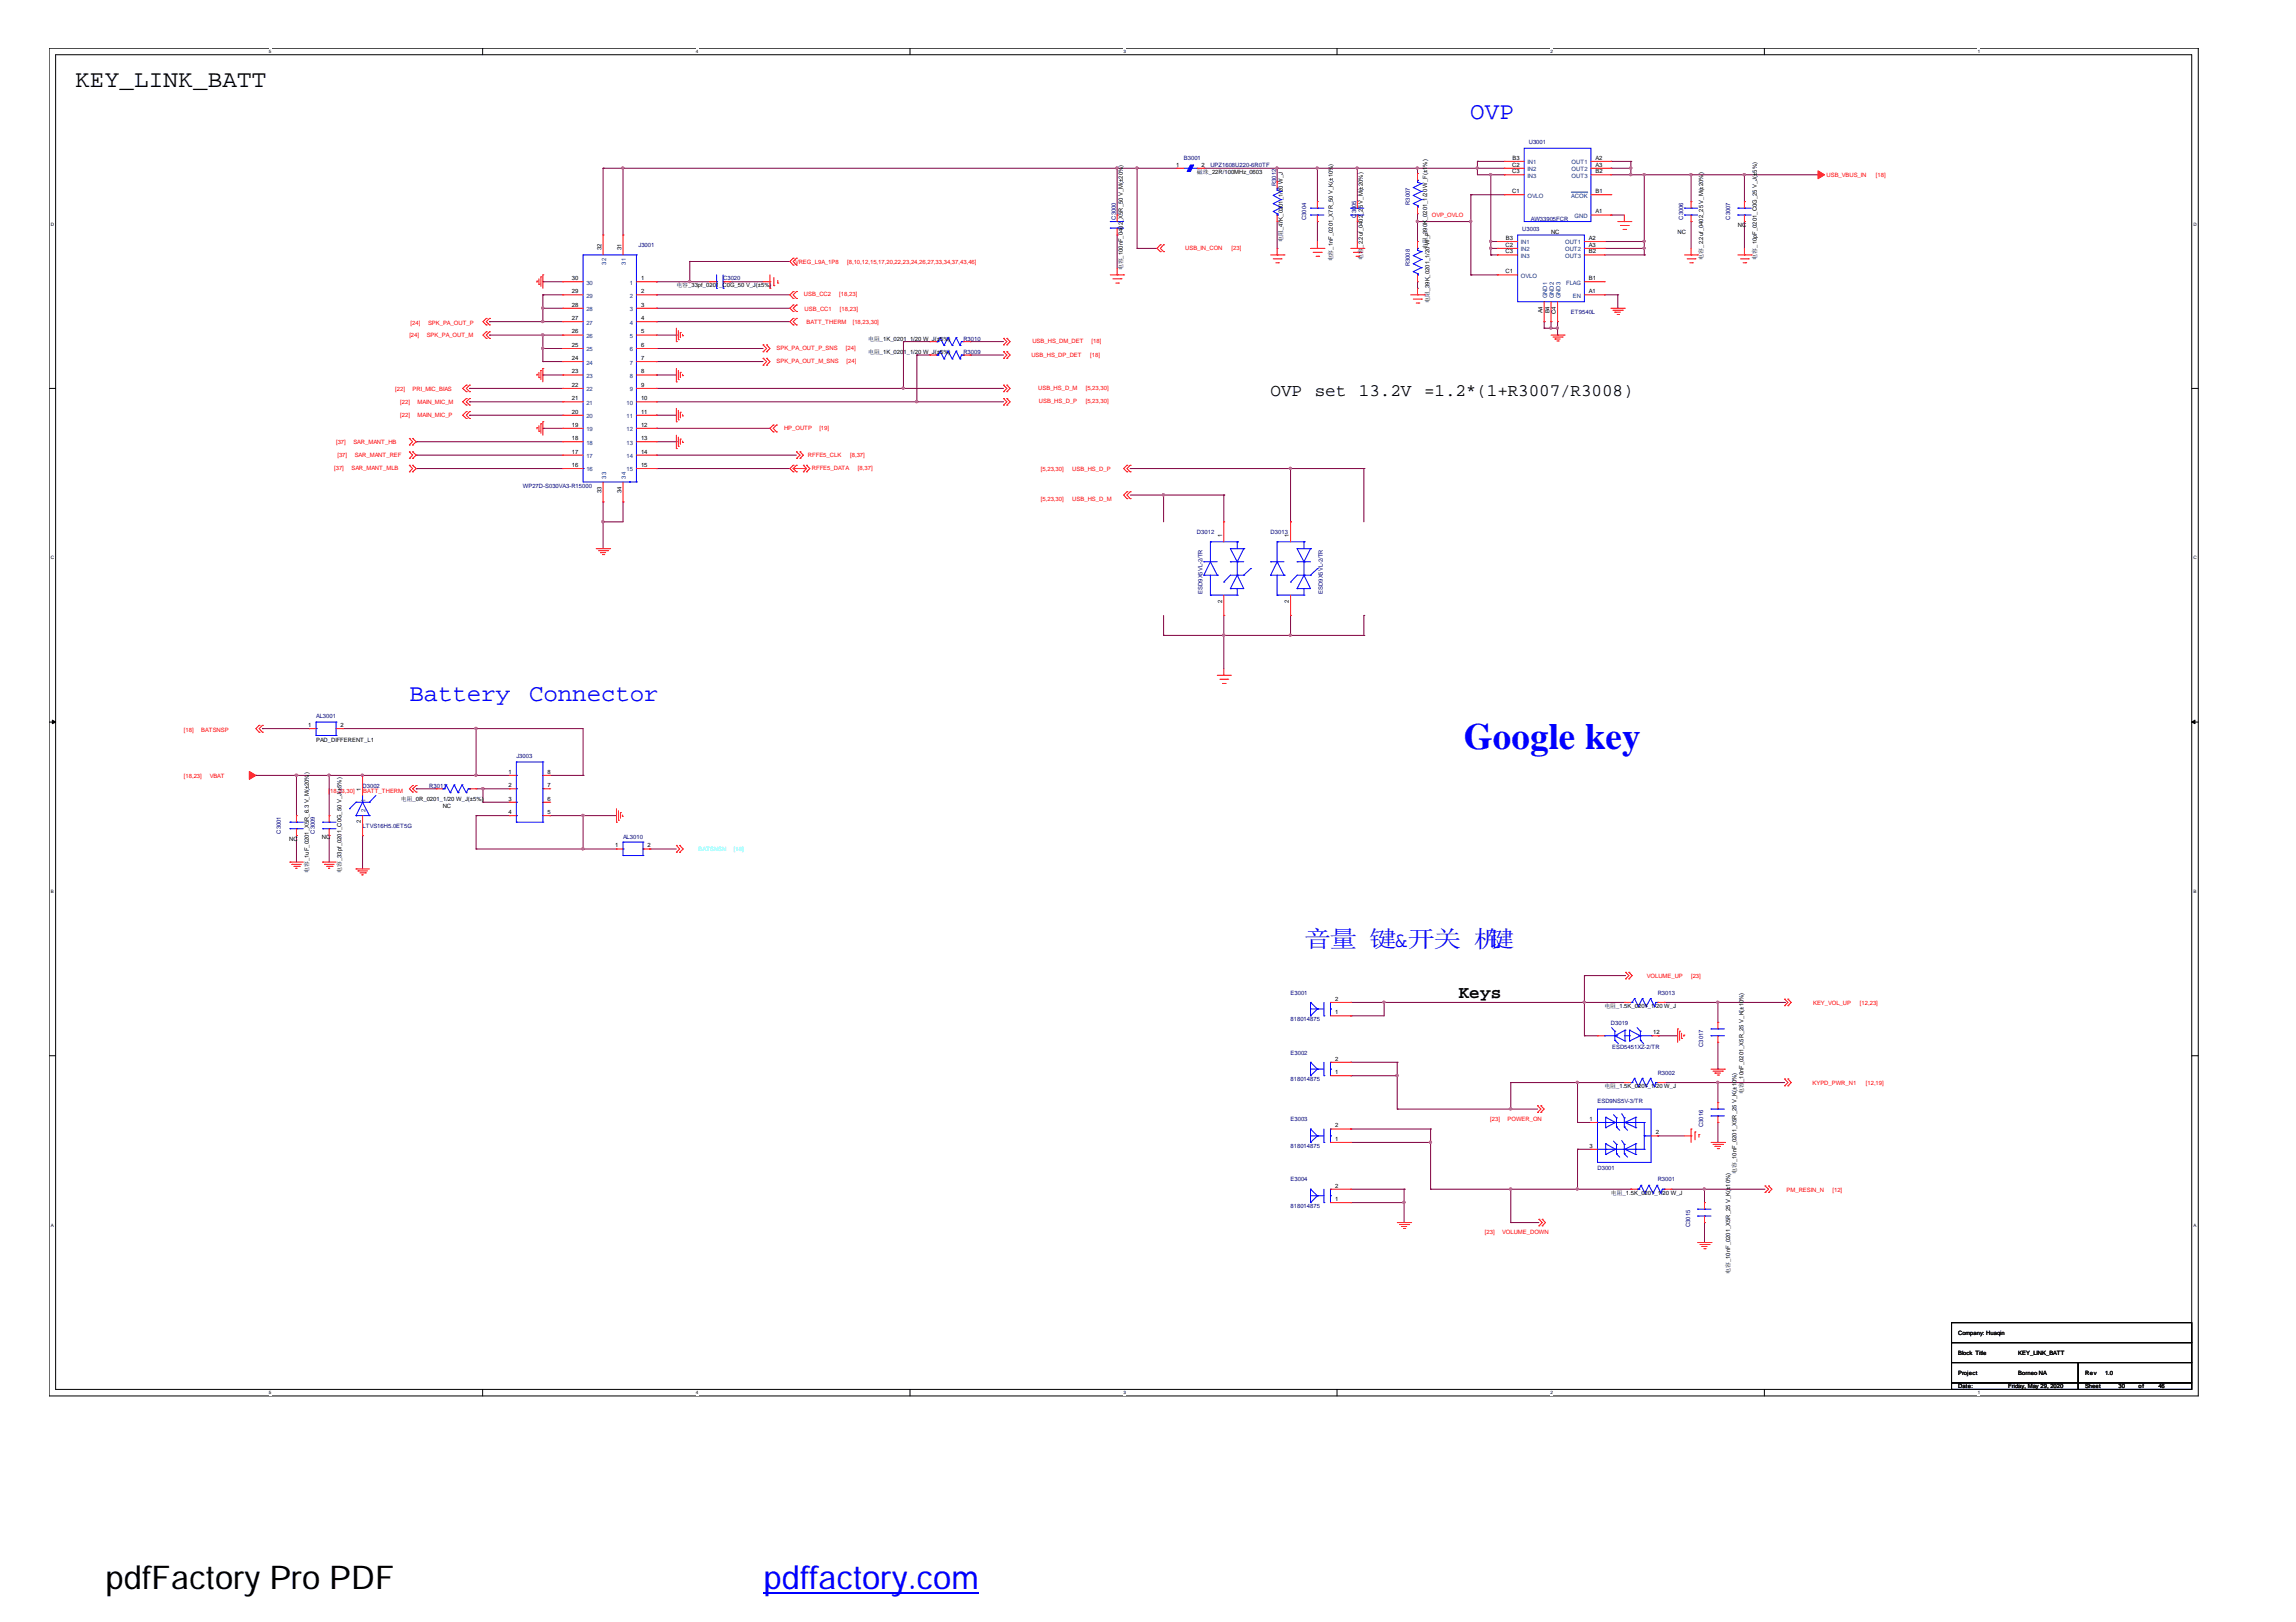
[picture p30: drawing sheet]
<svg xmlns="http://www.w3.org/2000/svg" width="297mm" height="210mm" viewBox="0 0 297 210" stroke-linecap="round" stroke-linejoin="round" font-family="sans-serif">
<defs><g id="words">
<text font-size="4.8" fill="#00f" x="189.4" y="97">Google key</text>
<text font-size="4.2" x="13.6" y="205.6">pdfFactory Pro PDF</text>
<text font-size="4.2" fill="#00f" x="98.8" y="205.6">pdffactory.com</text>
<text font-size="3.1" x="9.8" y="11.3">KEY_LINK_BATT</text>
<g font-size="3.1" fill="#00f">
<text x="190.2" y="15.4">OVP</text>
<text x="53" y="90.8">Battery</text>
<text x="68.5" y="90.8">Connector</text>
</g>
<g font-size="3" fill="#00f">
<text x="168.7" y="122.6">音量 键&amp;开关 机</text>
<text x="192.4" y="122.6">键</text>
</g>
<g font-size="2.3">
<text x="164.4" y="51.3">OVP</text>
<text x="170.1" y="51.3">set</text>
<text x="175.8" y="51.3">13.2V</text>
<text x="184.2" y="51.3">=1.2*(1+R3007/R3008)</text>
<text x="188.7" y="129.1">Keys</text>
</g>
<g font-size=".8">
<text x="152.1" y="21.6">1</text>
<text x="154.9" y="22.5">磁珠_22R/100MHz_0603</text>
<text x="155.4" y="21.6">2</text>
<text x="195.6" y="21.6">C2</text>
<text x="195.6" y="22.4">C3</text>
<text x="195.7" y="20.7">B3</text>
<text x="206.4" y="20.7">A2</text>
<text x="206.4" y="21.6">A3</text>
<text x="206.4" y="22.4">B2</text>
<text x="195.6" y="25">C1</text>
<text x="206.4" y="27.6">A1</text>
<text x="206.4" y="25">B1</text>
<text x="224.8" y="29.4">NC</text>
<text x="77.8" y="32.4" transform="rotate(-90 77.8 32.4)">32</text>
<text x="80.4" y="32.4" transform="rotate(-90 80.4 32.4)">31</text>
<text x="145.2" y="35" transform="rotate(-90 145.2 35)">电容_100nF_0402_X5R_50 V_M(±20%)</text>
<text x="165.9" y="31.3" transform="rotate(-90 165.9 31.3)">电阻_47K_0201_1/20 W_J</text>
<text x="172.4" y="33.8" transform="rotate(-90 172.4 33.8)">电容_1nF_0201_X7R_50 V_K(±10%)</text>
<text x="176.3" y="33.6" transform="rotate(-90 176.3 33.6)">电容_2.2uf_0402_25 V_M(±20%)</text>
<text x="184.6" y="32.2" transform="rotate(-90 184.6 32.2)">电阻_390K_0201_1/20 W_F(±1%)</text>
<text x="194.8" y="35.4">C1</text>
<text x="194.8" y="31.9">C2</text>
<text x="194.8" y="32.8">C3</text>
<text x="194.8" y="31">B3</text>
<text x="200.7" y="30.2">NC</text>
<text x="205.6" y="31">A2</text>
<text x="205.6" y="31.9">A3</text>
<text x="205.6" y="32.8">B2</text>
<text x="217" y="30.2">NC</text>
<text x="220.3" y="33.6" transform="rotate(-90 220.3 33.6)">电容_2.2uf_0402_25 V_M(±20%)</text>
<text x="227.3" y="33.6" transform="rotate(-90 227.3 33.6)">电容_10pF_0201_C0G_25 V_J(±5%)</text>
<text x="74" y="41.4">27</text>
<text x="74" y="39.7">28</text>
<text x="74" y="37.9">29</text>
<text x="74" y="36.3">30</text>
<text x="82.9" y="36.3">1</text>
<text x="82.9" y="37.9">2</text>
<text x="82.9" y="39.7">3</text>
<text x="82.9" y="41.4">4</text>
<text x="87.5" y="37.2">电容_33pf_0201_C0G_50 V_J(±5%)</text>
<text x="185" y="39.2" transform="rotate(-90 185 39.2)">电阻_39K_0201_1/20 W_F</text>
<text x="199.6" y="40.6" transform="rotate(-90 199.6 40.6)">A4</text>
<text x="200.4" y="40.6" transform="rotate(-90 200.4 40.6)">B4</text>
<text x="201.3" y="40.6" transform="rotate(-90 201.3 40.6)">C4</text>
<text x="205.6" y="37.9">A1</text>
<text x="205.6" y="36.3">B1</text>
<text x="74" y="46.6">24</text>
<text x="74" y="44.9">25</text>
<text x="74" y="43.2">26</text>
<text x="82.9" y="43.2">5</text>
<text x="82.9" y="44.9">6</text>
<text x="82.9" y="46.6">7</text>
<text x="112.3" y="44.1">电阻_1K_0201_1/20 W_J(±5%)</text>
<text x="112.3" y="45.8">电阻_1K_0201_1/20 W_J(±5%)</text>
<text x="74" y="53.5">20</text>
<text x="74" y="51.8">21</text>
<text x="74" y="50.1">22</text>
<text x="74" y="48.3">23</text>
<text x="82.9" y="48.3">8</text>
<text x="82.9" y="50.1">9</text>
<text x="82.9" y="51.8">10</text>
<text x="82.9" y="53.5">11</text>
<text x="74" y="58.7">17</text>
<text x="74" y="57">18</text>
<text x="74" y="55.2">19</text>
<text x="82.9" y="55.2">12</text>
<text x="82.9" y="57">13</text>
<text x="82.9" y="58.7">14</text>
<text x="74" y="60.4">16</text>
<text x="77.8" y="63.8" transform="rotate(-90 77.8 63.8)">33</text>
<text x="80.4" y="63.8" transform="rotate(-90 80.4 63.8)">34</text>
<text x="82.9" y="60.4">15</text>
<text x="158.1" y="69.5" transform="rotate(-90 158.1 69.5)">1</text>
<text x="166.8" y="69.5" transform="rotate(-90 166.8 69.5)">1</text>
<text x="158.1" y="78" transform="rotate(-90 158.1 78)">2</text>
<text x="166.8" y="78" transform="rotate(-90 166.8 78)">2</text>
<text x="39.9" y="94.1">1</text>
<text x="40.9" y="96">PAD_DIFFERENT_L1</text>
<text x="44.1" y="94.1">2</text>
<text x="65.8" y="100.1">1</text>
<text x="65.8" y="101.9">2</text>
<text x="70.8" y="101.9">7</text>
<text x="70.8" y="100.1">8</text>
<text x="46.7" y="106.6" transform="rotate(-90 46.7 106.6)">2</text>
<text x="46.7" y="102.3" transform="rotate(-90 46.7 102.3)">1</text>
<text x="51.9" y="103.6">电阻_0R_0201_1/20 W_J(±5%)</text>
<text x="57.3" y="104.5">NC</text>
<text x="65.8" y="103.6">3</text>
<text x="65.8" y="105.3">4</text>
<text x="70.8" y="105.3">5</text>
<text x="70.8" y="103.6">6</text>
<text x="37.4" y="108.9">NC</text>
<text x="40" y="113" transform="rotate(-90 40 113)">电容_1uF_0201_X5R_6.3 V_M(±20%)</text>
<text x="41.7" y="108.5">NC</text>
<text x="44.2" y="113" transform="rotate(-90 44.2 113)">电容_33pf_0201_C0G_50 V_J(±5%)</text>
<text x="79.6" y="109.7">1</text>
<text x="83.8" y="109.7">2</text>
<text x="172.7" y="131.2">1</text>
<text x="172.7" y="129.5">2</text>
<text x="207.6" y="130.4">电阻_1.5K_0201_1/20 W_J</text>
<text x="172.7" y="137.3">2</text>
<text x="213.9" y="133.9">12</text>
<text x="172.7" y="139">1</text>
<text x="207.6" y="140.8">电阻_1.5K_0201_1/20 W_J</text>
<text x="225.6" y="141.5" transform="rotate(-90 225.6 141.5)">电容</text>
<text x="225.6" y="140" transform="rotate(-90 225.6 140)">_10nF_0201_X5R_25 V_K(±10%)</text>
<text x="172.7" y="147.6">1</text>
<text x="172.7" y="145.9">2</text>
<text x="205.7" y="145">1</text>
<text x="205.7" y="148.5">3</text>
<text x="214.2" y="146.8">2</text>
<text x="172.7" y="155.4">1</text>
<text x="172.7" y="153.7">2</text>
<text x="208.4" y="154.6">电阻_1.5K_0201_1/20 W_J</text>
<text x="224.7" y="151.9" transform="rotate(-90 224.7 151.9)">电容_10nF_0201_X5R_25 V_K(±10%)</text>
<text x="223.8" y="164.9" transform="rotate(-90 223.8 164.9)">电容_10nF_0201_X5R_25 V_K(±10%)</text>
<text x="253.3" y="172.7">Company: Huaqin</text>
<text x="253.3" y="175.4">Block Title</text>
<text x="253.3" y="177.9">Project</text>
<text x="253.3" y="179.7">Date:</text>
<text x="259.8" y="179.7">Friday, May 29, 2020</text>
<text x="261.1" y="177.9">Borneo NA</text>
<text x="261.1" y="175.4">KEY_LINK_BATT</text>
<text x="269.7" y="177.9">Rev</text>
<text x="269.7" y="179.7">Sheet</text>
<text x="272.3" y="177.9">1.0</text>
<text x="274.1" y="179.7">30</text>
<text x="276.6" y="179.7">of</text>
<text x="279.2" y="179.7">46</text>
</g>
<g font-size=".8" fill="#000080">
<text x="153.2" y="20.8">B3001</text>
<text x="156.6" y="21.6">UPZ1608U220-6R0TF</text>
<text x="197.8" y="18.7">U3001</text>
<text x="144.4" y="28.4" transform="rotate(-90 144.4 28.4)">C3000</text>
<text x="165.1" y="24.1" transform="rotate(-90 165.1 24.1)">R3012</text>
<text x="169" y="28.5" transform="rotate(-90 169 28.5)">C3004</text>
<text x="175.5" y="28.2" transform="rotate(-90 175.5 28.2)">C3005</text>
<text x="182.4" y="26.5" transform="rotate(-90 182.4 26.5)">R3007</text>
<text x="196.9" y="29.9">U3003</text>
<text x="198" y="28.5">AW33905FCR</text>
<text x="217.8" y="28.4" transform="rotate(-90 217.8 28.4)">C3006</text>
<text x="223.8" y="28.4" transform="rotate(-90 223.8 28.4)">C3007</text>
<text x="82.6" y="32">J3001</text>
<text x="182.4" y="34.5" transform="rotate(-90 182.4 34.5)">R3008</text>
<text x="93.6" y="36.3">C3020</text>
<text x="203.2" y="40.6">ET9540L</text>
<text x="124.6" y="44.1">R3010</text>
<text x="124.6" y="45.8">R3009</text>
<text x="67.6" y="63.1">WP27D-S030VA3-R15000</text>
<text x="154.9" y="69.1">D3012</text>
<text x="164.4" y="69.1">D3013</text>
<text x="155.6" y="76.8" transform="rotate(-90 155.6 76.8)">ESD9X5VL-2/TR</text>
<text x="171.2" y="76.8" transform="rotate(-90 171.2 76.8)">ESD9X5VL-2/TR</text>
<text x="40.9" y="92.9">AL3001</text>
<text x="46.9" y="102">D3002</text>
<text x="55.5" y="102">R3011</text>
<text x="66.8" y="98.1">J3003</text>
<text x="36.3" y="107.9" transform="rotate(-90 36.3 107.9)">C3001</text>
<text x="40.7" y="107.9" transform="rotate(-90 40.7 107.9)">C3009</text>
<text x="46.9" y="107.1">LTVS16H5.0ET5G</text>
<text x="80.6" y="108.5">AL3010</text>
<text x="167" y="128.7">E3001</text>
<text x="214.5" y="128.7">R3013</text>
<text x="167" y="132.2">818014875</text>
<text x="167" y="136.5">E3002</text>
<text x="208.4" y="132.7">D3019</text>
<text x="208.6" y="135.8">ESD5451XZ-2/TR</text>
<text x="220.3" y="135.5" transform="rotate(-90 220.3 135.5)">C3017</text>
<text x="167" y="139.9">818014875</text>
<text x="206.7" y="142.7">ESD9NS5V-3/TR</text>
<text x="214.5" y="139.1">R3002</text>
<text x="167" y="145.1">E3003</text>
<text x="167" y="148.6">818014875</text>
<text x="220.3" y="145.9" transform="rotate(-90 220.3 145.9)">C3016</text>
<text x="167" y="152.9">E3004</text>
<text x="206.7" y="151.4">D3001</text>
<text x="214.5" y="152.9">R3001</text>
<text x="167" y="156.4">818014875</text>
<text x="218.7" y="158.8" transform="rotate(-90 218.7 158.8)">C3015</text>
</g>
<g font-size=".8" fill="#004080">
<text x="197.6" y="21.3">IN1</text>
<text x="197.6" y="22.2">IN2</text>
<text x="197.6" y="23">IN3</text>
<text x="203.3" y="21.3">OUT1</text>
<text x="203.3" y="22.2">OUT2</text>
<text x="203.3" y="23">OUT3</text>
<text x="197.6" y="25.6">OVLO</text>
<text x="203.3" y="25.6">ACOK</text>
<text x="203.7" y="28.2">GND</text>
<text x="78.4" y="34.3" transform="rotate(-90 78.4 34.3)">32</text>
<text x="81" y="34.3" transform="rotate(-90 81 34.3)">31</text>
<text x="196.8" y="31.6">IN1</text>
<text x="196.8" y="36">OVLO</text>
<text x="196.8" y="32.5">IN2</text>
<text x="196.8" y="33.4">IN3</text>
<text x="202.5" y="31.6">OUT1</text>
<text x="202.5" y="32.5">OUT2</text>
<text x="202.5" y="33.4">OUT3</text>
<text x="75.9" y="40.3">28</text>
<text x="75.9" y="38.5">29</text>
<text x="75.9" y="36.8">30</text>
<text x="81.5" y="36.8">1</text>
<text x="81.5" y="38.5">2</text>
<text x="81.5" y="40.3">3</text>
<text x="200.2" y="38.6" transform="rotate(-90 200.2 38.6)">GND1</text>
<text x="201" y="38.6" transform="rotate(-90 201 38.6)">GND2</text>
<text x="201.9" y="38.6" transform="rotate(-90 201.9 38.6)">GND3</text>
<text x="202.6" y="36.8">FLAG</text>
<text x="203.5" y="38.5">EN</text>
<text x="75.9" y="47.2">24</text>
<text x="75.9" y="45.5">25</text>
<text x="75.9" y="43.7">26</text>
<text x="75.9" y="42">27</text>
<text x="81.5" y="42">4</text>
<text x="81.5" y="43.7">5</text>
<text x="81.5" y="45.5">6</text>
<text x="81.5" y="47.2">7</text>
<text x="75.9" y="52.4">21</text>
<text x="75.9" y="50.6">22</text>
<text x="75.9" y="48.9">23</text>
<text x="81.1" y="52.4">10</text>
<text x="81.5" y="48.9">8</text>
<text x="81.5" y="50.6">9</text>
<text x="75.9" y="59.3">17</text>
<text x="75.9" y="57.5">18</text>
<text x="75.9" y="55.8">19</text>
<text x="75.9" y="54.1">20</text>
<text x="81.1" y="54.1">11</text>
<text x="81.1" y="55.8">12</text>
<text x="81.1" y="57.5">13</text>
<text x="81.1" y="59.3">14</text>
<text x="75.9" y="61">16</text>
<text x="78.4" y="61.9" transform="rotate(-90 78.4 61.9)">33</text>
<text x="81" y="61.9" transform="rotate(-90 81 61.9)">34</text>
<text x="81.1" y="61">15</text>
<text x="47.3" y="105.1" transform="rotate(-90 47.3 105.1)">2</text>
<text x="47.3" y="103.8" transform="rotate(-90 47.3 103.8)">1</text>
</g>
<g font-size=".8" fill="#f00">
<text x="236.3" y="22.9">USB_VBUS_IN</text>
<text x="242.7" y="22.9">[18]</text>
<text x="185.3" y="28.1">OVP_OVLO</text>
<text x="102.9" y="34.1">VREG_L9A_1P8</text>
<text x="109.6" y="34.1">[8,10,12,15,17,20,22,23,24,26,27,33,34,37,43,46]</text>
<text x="153.3" y="32.4">USB_IN_CON</text>
<text x="159.3" y="32.4">[23]</text>
<text x="104" y="38.4">USB_CC2</text>
<text x="104.1" y="40.3">USB_CC1</text>
<text x="104.4" y="41.9">BATT_THERM</text>
<text x="108.6" y="38.4">[18,23]</text>
<text x="108.7" y="40.3">[18,23]</text>
<text x="110.3" y="41.9">[18,23,30]</text>
<text x="53" y="43.6">[24]</text>
<text x="53.1" y="42">[24]</text>
<text x="55.2" y="43.6">SPK_PA_OUT_M</text>
<text x="55.4" y="42">SPK_PA_OUT_P</text>
<text x="100.5" y="47">SPK_PA_OUT_M_SNS</text>
<text x="100.5" y="45.3">SPK_PA_OUT_P_SNS</text>
<text x="109.4" y="45.3">[24]</text>
<text x="109.5" y="47">[24]</text>
<text x="133.4" y="46.2">USB_HS_DP_DET</text>
<text x="133.6" y="44.4">USB_HS_DM_DET</text>
<text x="141.1" y="46.2">[18]</text>
<text x="141.2" y="44.4">[18]</text>
<text x="51.1" y="50.6">[22]</text>
<text x="51.8" y="52.3">[22]</text>
<text x="51.8" y="54">[22]</text>
<text x="53.4" y="50.6">PRI_MIC_BIAS</text>
<text x="54" y="52.3">MAIN_MIC_M</text>
<text x="54" y="54">MAIN_MIC_P</text>
<text x="134.3" y="50.5">USB_HS_D_M</text>
<text x="134.4" y="52.1">USB_HS_D_P</text>
<text x="140.5" y="52.1">[5,23,30]</text>
<text x="140.5" y="50.5">[5,23,30]</text>
<text x="43.5" y="57.5">[37]</text>
<text x="43.6" y="59.1">[37]</text>
<text x="45.7" y="57.5">SAR_MANT_HB</text>
<text x="45.9" y="59.1">SAR_MANT_REF</text>
<text x="101.4" y="55.6">HP_OUTP</text>
<text x="104.5" y="59.1">RFFE5_CLK</text>
<text x="106" y="55.6">[19]</text>
<text x="110" y="59.1">[8,37]</text>
<text x="43.2" y="60.8">[37]</text>
<text x="45.5" y="60.8">SAR_MANT_MLB</text>
<text x="105" y="60.8">RFFE5_DATA</text>
<text x="111" y="60.8">[8,37]</text>
<text x="134.7" y="61">[5,23,30]</text>
<text x="134.7" y="64.9">[5,23,30]</text>
<text x="138.7" y="61">USB_HS_D_P</text>
<text x="138.7" y="64.9">USB_HS_D_M</text>
<text x="23.8" y="94.7">[18]</text>
<text x="26" y="94.7">BATSNSP</text>
<text x="23.8" y="100.6">[18,23]</text>
<text x="27.1" y="100.6">VBAT</text>
<text x="42.5" y="102.6">[18,23,30]</text>
<text x="47" y="102.6">BATT_THERM</text>
<text x="213.1" y="126.5">VOLUME_UP</text>
<text x="218.8" y="126.5">[23]</text>
<text x="234.6" y="130">KEY_VOL_UP</text>
<text x="240.6" y="130">[12,23]</text>
<text x="234.5" y="140.3">KYPD_PWR_N1</text>
<text x="241.4" y="140.3">[12,19]</text>
<text x="192.8" y="145">[23]</text>
<text x="195" y="145">POWER_ON</text>
<text x="231.1" y="154.2">PM_RESIN_N</text>
<text x="237.1" y="154.2">[12]</text>
<text x="192.1" y="159.7">[23]</text>
<text x="194.4" y="159.7">VOLUME_DOWN</text>
</g>
<g font-size=".8" fill="#0ff">
<text x="90.4" y="110.1">BATSNSN</text>
<text x="95" y="110.1">[18]</text>
</g>
<g font-size=".6">
<text x="34.8" y="6.9">5</text>
<text x="90" y="6.9">4</text>
<text x="145.3" y="6.9">3</text>
<text x="200.6" y="6.9">2</text>
<text x="255.9" y="6.9">1</text>
<text x="6.6" y="29.2">D</text>
<text x="283.8" y="29.2">D</text>
<text x="6.6" y="72.4">C</text>
<text x="283.8" y="72.4">C</text>
<text x="6.6" y="115.6">B</text>
<text x="283.8" y="115.6">B</text>
<text x="6.6" y="158.8">A</text>
<text x="283.8" y="158.8">A</text>
<text x="34.8" y="180.4">5</text>
<text x="90" y="180.4">4</text>
<text x="145.3" y="180.4">3</text>
<text x="200.6" y="180.4">2</text>
<text x="255.9" y="180.4">1</text>
</g>
</g></defs>
<path d="M6.3 6.2h278.1v174.5h-278.1zM7.2 7.1h276.3v172.7h-276.3z" fill="none" stroke="#000" stroke-width=".13"/>
<g fill="#fff">
<path d="M34.8 6.3h.3v.7h-.3z"/>
<path d="M34.8 179.9h.3v.7h-.3z"/>
</g>
<path d="M62.4 6.2v.9M62.4 179.8v.9" fill="none" stroke="#000" stroke-width=".13"/>
<g fill="#fff">
<path d="M90 6.3h.3v.7h-.3z"/>
<path d="M90 179.9h.3v.7h-.3z"/>
</g>
<path d="M117.7 6.2v.9M117.7 179.8v.9" fill="none" stroke="#000" stroke-width=".13"/>
<g fill="#fff">
<path d="M145.3 6.3h.3v.7h-.3z"/>
<path d="M145.3 179.9h.3v.7h-.3z"/>
</g>
<path d="M173 6.2v.9M173 179.8v.9" fill="none" stroke="#000" stroke-width=".13"/>
<g fill="#fff">
<path d="M200.6 6.3h.3v.7h-.3z"/>
<path d="M200.6 179.9h.3v.7h-.3z"/>
</g>
<path d="M228.3 6.2v.9M228.3 179.8v.9" fill="none" stroke="#000" stroke-width=".13"/>
<g fill="#fff">
<path d="M255.9 6.3h.3v.7h-.3z"/>
<path d="M255.9 179.9h.3v.7h-.3z"/>
<path d="M6.6 28.7h.3v.7h-.3z"/>
<path d="M283.8 28.7h.3v.7h-.3z"/>
<path d="M6.6 71.9h.3v.6h-.3z"/>
<path d="M283.8 71.9h.3v.6h-.3z"/>
</g>
<path d="M6.3 50.3h.9M283.5 50.3h.9" fill="none" stroke="#000" stroke-width=".13"/>
<g fill="#fff">
<path d="M6.6 115h.3v.7h-.3z"/>
<path d="M283.8 115h.3v.7h-.3z"/>
</g>
<path d="M6.3 93.4h.9M283.5 93.4h.9" fill="none" stroke="#000" stroke-width=".13"/>
<g fill="#000" stroke="#000" stroke-width=".13">
<path d="M6.8 93.2l.4 .2-.4 .3z" fill-rule="evenodd"/>
<path d="M283.5 93.4l.5-.2v.5z" fill-rule="evenodd"/>
</g>
<g fill="#fff">
<path d="M6.6 158.2h.3v.7h-.3z"/>
<path d="M283.8 158.2h.3v.7h-.3z"/>
</g>
<path d="M6.3 136.6h.9M283.5 136.6h.9M252.5 171.2h31v2.6h-31zM252.5 173.8h31v2.5h-31zM252.5 176.3h16.4v2.7h-16.4zM252.5 179h16.4v.8h-16.4zM268.9 179h14.6v.8h-14.6zM268.9 176.3h14.6v2.7h-14.6z" fill="none" stroke="#000" stroke-width=".13"/>
<g fill="none" stroke="#800040" stroke-width=".13">
<path d="M70.2 38.2h.1M70.2 39.9h.1M70.2 36.5h.1M70.2 38.2h2.6M70.2 38.2v3.4M70.2 39.9h2.6M70.2 36.5h2.6M78 21.8h.1M78 21.8h74.3M78 21.8v8.6M80.6 21.8h.1M80.6 21.8v8.6"/>
<path d="M84.9 36.5h.1M84.9 38.2h.1M84.9 39.9h.1M84.9 38.2h17.3M84.9 39.9h17.3M84.9 36.5h6.9M89.2 33.8h.1M89.2 36.5h.1M89.2 33.8v2.7M89.2 33.8h13M94.4 36.5h.1M94.4 36.5h4.3"/>
<path d="M144.5 21.8h.1M144.5 30.4h.1M144.5 21.8v6M144.5 30.4v4.3M147.1 21.8h.1M147.1 32.1h.1M147.1 21.8v10.3M147.1 32.1h2.6M155.7 21.8h.1M155.7 21.8h38.9M165.2 23.5h.1M165.2 32.1h.1"/>
<path d="M165.2 21.8v1.7M165.2 28.7v3.4M170.4 21.8h.1M170.4 28.7h.1M170.4 21.8v4.3M170.4 28.7v2.6M175.6 21.8h.1M175.6 28.7h.1M175.6 21.8v4.3M175.6 28.7v2.6M183.4 21.8h.1M183.4 28.7h.1"/>
<path d="M183.4 31.3h.1M183.4 37.3h.1M183.4 21.8v.7M183.4 27.7v3.6M183.4 36.5v.8M183.4 28.7h6.9M190.3 25.2h.1M190.3 35.6h.1M190.3 25.2h4.3M190.3 25.2v10.4M190.3 35.6h3.4M191.1 20.9h.1"/>
<path d="M191.1 21.8h.1M191.1 20.9v1.7h3.5M191.1 20.9h3.5M192.9 22.6h.1M192.9 31.3h.1M192.9 32.1h.1M192.9 33h.1M192.9 22.6v10.4M192.9 31.3h.8M192.9 32.1h.8M192.9 33h.8M194.6 22.6h.1"/>
<path d="M207.6 31.3h5.1M207.6 32.1h5.1M207.6 33h5.1M207.6 38.2h1.7M208.4 20.9h.1M208.4 21.8h.1M208.4 27.8h.1M208.4 20.9h2.6M208.4 21.8h2.6M208.4 22.6h26.8M208.4 27.8h1.7M209.3 38.2h.1"/>
<path d="M209.3 39.9h.1M209.3 38.2v1.7M211 20.9h.1M211 21.8h.1M211 22.6h.1M211 20.9v1.7M212.7 31.3h.1M212.7 32.1h.1M212.7 33h.1M212.7 22.6v10.4M218.8 22.6h.1M218.8 28.7h.1"/>
<path d="M218.8 22.6v3.5M218.8 28.7v3.4M225.7 22.6h.1M225.7 26.1h.1M225.7 28.7h.1M225.7 22.6v3.5M225.7 28.7v3.4M53.8 57.2h.1M53.8 58.9h.1M53.8 57.2h19M53.8 58.9h19M60.7 50.3h.1"/>
<path d="M60.7 52h.1M60.7 53.7h.1M60.7 53.7h12.1M60.7 50.3h12.1M60.7 52h12.1M63.3 43.4h.1M63.3 41.6h.1M63.3 41.6h9.5M63.3 43.4h9.5M70.2 55.4h.1M70.2 41.6h.1M70.2 45.1h.1"/>
<path d="M70.2 43.4h.1M70.2 46.8h.1M70.2 48.5h.1M70.2 55.4h2.6M70.2 48.5h2.6M70.2 43.4v3.4M70.2 45.1h2.6M70.2 46.8h2.6M84.9 53.7h.1M84.9 48.5h.1M84.9 46.8h.1M84.9 45.1h.1"/>
<path d="M84.9 55.4h.1M84.9 41.6h.1M84.9 58.9h.1M84.9 55.4h14.7M84.9 57.2h2.6M84.9 58.9h18.1M84.9 53.7h2.6M84.9 48.5h2.6M84.9 41.6h17.3M84.9 45.1h13.8M84.9 43.4h2.6M84.9 46.8h13.8"/>
<path d="M84.9 50.3h44.9M84.9 52h44.9M87.5 43.4h.1M87.5 57.2h.1M116.9 44.2h.1M116.9 50.3h.1M116.9 44.2v6.1M116.9 44.2h3.4M118.6 45.9h.1M118.6 52h.1M118.6 45.9h1.7M118.6 45.9v6.1"/>
<path d="M125.5 44.2h.1M125.5 45.9h.1M125.5 44.2h4.3M125.5 45.9h4.3M199.8 41.6h.1M199.8 42.5h.1M199.8 41.6v.9M199.8 42.5h1.7M200.7 41.6h.1M200.7 42.5h.1M200.7 41.6v.9M201.5 42.5h.1"/>
<path d="M201.5 43.4h.1M201.5 41.6v1.8M53.8 60.6h.1M53.8 60.6h19M78 65h.1M78 67.5h.1M78 65v6M80.6 65h.1M80.6 65v2.5h-2.6M84.9 60.6h.1M84.9 60.6h17.3M146.2 60.6h.1"/>
<path d="M146.2 60.6h30.2M146.2 64.1h12.1M150.5 64.1h.1M150.5 64.1v3.4M150.5 79.6v2.6M158.3 64.1h.1M158.3 79.6h.1M158.3 64.1v3.4M158.3 79.6v6.9M167 67.5h.1M167 79.6h.1M167 60.6v6.9"/>
<path d="M167 79.6v2.6M176.4 79.6h.1M176.4 60.6h.1M176.4 60.6v6.9M176.4 79.6v2.6M34 94.3h.1M34 94.3h6M44.3 94.3h31.1v6M61.6 94.3h.1M61.6 94.3v6M150.5 82.2h.1M150.5 82.2h25.9"/>
<path d="M158.3 82.2h.1M176.4 82.2h.1M33.1 100.3h.1M33.1 100.3h32.8M38.4 100.3h.1M38.4 108.1h.1M38.4 100.3v5.3M38.4 108.1v3.5M42.6 100.3h.1M42.6 108.1h.1M42.6 100.3v5.3M42.6 108.1v3.5"/>
<path d="M46.9 108.1h.1M46.9 108.1v4.4M53.8 102.1h.1M53.8 102.1h2.6M61.6 100.3h.1M61.6 109.9h.1M61.6 105.6h.1M61.6 105.6v4.3M61.6 102.1h4.3M61.6 105.6h4.3M61.6 109.9h18.2M62.5 102.1h.1"/>
<path d="M62.5 103.8h.1M62.5 102.1v1.7M62.5 103.8h3.4M71.1 100.3h.1M71.1 105.6h.1M71.1 100.3h4.3M71.1 105.6h8.7M75.4 100.3h.1M75.4 109.9h.1M75.4 105.6h.1M75.4 105.6v4.3M84.1 109.9h.1"/>
<path d="M84.1 109.9h3.4M174.8 129.7h.1M174.8 131.5h.1M174.8 137.5h.1M174.8 139.2h.1M174.8 129.7h35.3M174.8 137.5h6M174.8 139.2h6M179.1 129.7h.1M179.1 129.7v1.8h-4.3M180.8 137.5h.1M180.8 139.2h.1"/>
<path d="M180.8 137.5v6M205 126.3h.1M205 129.7h.1M205 134h.1M205 126.3v7.7M205 126.3h5.3M205 134h1.7M214.5 134h.1M214.5 134h2.5M215.3 129.7h.1M215.3 129.7h15.6M222.2 129.7h.1"/>
<path d="M222.2 138.4h.1M222.2 129.7v2.6M222.2 134.9v3.5M230.9 129.7h.1M174.8 146.1h.1M174.8 146.1h10.3M174.8 147.8h10.3M174.8 153.9h6.9M174.8 155.6h6.9M180.8 143.5h.1M180.8 143.5h18.1M181.7 153.9h.1"/>
<path d="M181.7 155.6h.1M181.7 153.9v4.3M185.1 146.1h.1M185.1 147.8h.1M185.1 153.9h.1M185.1 146.1v7.8M185.1 153.9h25.9M195.5 140.1h.1M195.5 143.5h.1M195.5 153.9h.1M195.5 158.2h.1M195.5 140.1h14.6"/>
<path d="M195.5 140.1v3.4M195.5 153.9v4.3M195.5 158.2h3.6M204.1 140.1h.1M204.1 145.3h.1M204.1 148.7h.1M204.1 140.1v5.2M204.1 148.7v5.2M204.1 145.3h1.7M204.1 148.7h1.7M210.1 140.1h.1M211 153.9h.1"/>
<path d="M214.5 147h.1M214.5 147h3.4M215.3 140.1h15.6M216.2 153.9h12.1M220.5 153.9h.1M220.5 158.2h.1M220.5 153.9v1.7M220.5 158.2v2.6M222.2 140.1h.1M222.2 145.3h.1M222.2 140.1v2.6M222.2 145.3v2.5"/>
</g>
<g fill="#f0f" stroke="#f0f" stroke-width=".13">
<path d="M147 21.6h.2v.2h-.2z" fill-rule="evenodd"/>
<path d="M144.4 21.6h.2v.2h-.2z" fill-rule="evenodd"/>
<path d="M165.1 21.6h.2v.2h-.2z" fill-rule="evenodd"/>
<path d="M170.3 21.6h.2v.2h-.2z" fill-rule="evenodd"/>
<path d="M175.5 21.6h.2v.2h-.2z" fill-rule="evenodd"/>
<path d="M183.3 21.6h.2v.2h-.2z" fill-rule="evenodd"/>
<path d="M191 21.6h.2v.2h-.2z" fill-rule="evenodd"/>
<path d="M210.9 21.6h.2v.2h-.2z" fill-rule="evenodd"/>
<path d="M192.7 22.5h.2v.2h-.2z" fill-rule="evenodd"/>
<path d="M192.7 31.1h.2v.2h-.2z" fill-rule="evenodd"/>
<path d="M210.9 22.5h.2v.2h-.2z" fill-rule="evenodd"/>
<path d="M212.6 31.1h.2v.2h-.2z" fill-rule="evenodd"/>
<path d="M212.6 22.5h.2v.2h-.2z" fill-rule="evenodd"/>
<path d="M218.6 22.5h.3v.2h-.3z" fill-rule="evenodd"/>
<path d="M225.5 22.5h.3v.2h-.3z" fill-rule="evenodd"/>
<path d="M183.3 28.5h.2v.2h-.2z" fill-rule="evenodd"/>
<path d="M190.2 28.5h.2v.2h-.2z" fill-rule="evenodd"/>
<path d="M192.7 32h.2v.2h-.2z" fill-rule="evenodd"/>
<path d="M212.6 32h.2v.2h-.2z" fill-rule="evenodd"/>
<path d="M200.5 42.3h.2v.2h-.2z" fill-rule="evenodd"/>
<path d="M201.4 42.3h.2v.2h-.2z" fill-rule="evenodd"/>
<path d="M166.8 60.5h.2v.2h-.2z" fill-rule="evenodd"/>
<path d="M77.9 67.4h.2v.2h-.2z" fill-rule="evenodd"/>
<path d="M166.8 82.1h.2v.2h-.2z" fill-rule="evenodd"/>
<path d="M158.2 82.1h.2v.2h-.2z" fill-rule="evenodd"/>
<path d="M61.5 94.2h.2v.2h-.2z" fill-rule="evenodd"/>
<path d="M42.4 100.2h.3v.2h-.3z" fill-rule="evenodd"/>
<path d="M38.2 100.2h.3v.2h-.3z" fill-rule="evenodd"/>
<path d="M46.8 100.2h.2v.2h-.2z" fill-rule="evenodd"/>
<path d="M61.5 100.2h.2v.2h-.2z" fill-rule="evenodd"/>
<path d="M62.3 101.9h.3v.3h-.3z" fill-rule="evenodd"/>
<path d="M75.3 105.4h.2v.2h-.2z" fill-rule="evenodd"/>
<path d="M75.3 109.7h.2v.2h-.2z" fill-rule="evenodd"/>
<path d="M178.9 129.6h.2v.2h-.2z" fill-rule="evenodd"/>
<path d="M204.8 129.6h.3v.2h-.3z" fill-rule="evenodd"/>
<path d="M180.6 139.1h.2v.2h-.2z" fill-rule="evenodd"/>
<path d="M204 140h.2v.2h-.2z" fill-rule="evenodd"/>
<path d="M222.1 140h.2v.2h-.2z" fill-rule="evenodd"/>
<path d="M195.3 143.4h.2v.2h-.2z" fill-rule="evenodd"/>
<path d="M184.9 147.7h.3v.2h-.3z" fill-rule="evenodd"/>
<path d="M204 153.8h.2v.2h-.2z" fill-rule="evenodd"/>
<path d="M195.3 153.8h.2v.2h-.2z" fill-rule="evenodd"/>
<path d="M220.4 153.8h.2v.2h-.2z" fill-rule="evenodd"/>
<path d="M181.5 155.5h.2v.2h-.2z" fill-rule="evenodd"/>
<path d="M222.1 129.6h.2v.2h-.2z" fill-rule="evenodd"/>
<path d="M80.5 21.6h.2v.2h-.2z" fill-rule="evenodd"/>
<path d="M70.1 39.8h.2v.2h-.2z" fill-rule="evenodd"/>
<path d="M70.1 45h.2v.2h-.2z" fill-rule="evenodd"/>
<path d="M70.1 43.2h.2v.2h-.2z" fill-rule="evenodd"/>
<path d="M70.1 41.5h.2v.2h-.2z" fill-rule="evenodd"/>
<path d="M118.5 51.9h.2v.2h-.2z" fill-rule="evenodd"/>
<path d="M116.7 50.1h.3v.2h-.3z" fill-rule="evenodd"/>
<path d="M89.1 36.3h.2v.2h-.2z" fill-rule="evenodd"/>
<path d="M150.4 63.9h.2v.2h-.2z" fill-rule="evenodd"/>
<path d="M147 21.6h.2v.2h-.2z" fill-rule="evenodd"/>
<path d="M144.4 21.6h.2v.2h-.2z" fill-rule="evenodd"/>
<path d="M165.1 21.6h.2v.2h-.2z" fill-rule="evenodd"/>
<path d="M170.3 21.6h.2v.2h-.2z" fill-rule="evenodd"/>
<path d="M175.5 21.6h.2v.2h-.2z" fill-rule="evenodd"/>
<path d="M183.3 21.6h.2v.2h-.2z" fill-rule="evenodd"/>
<path d="M191 21.6h.2v.2h-.2z" fill-rule="evenodd"/>
<path d="M210.9 21.6h.2v.2h-.2z" fill-rule="evenodd"/>
<path d="M192.7 22.5h.2v.2h-.2z" fill-rule="evenodd"/>
<path d="M192.7 31.1h.2v.2h-.2z" fill-rule="evenodd"/>
<path d="M210.9 22.5h.2v.2h-.2z" fill-rule="evenodd"/>
<path d="M212.6 31.1h.2v.2h-.2z" fill-rule="evenodd"/>
<path d="M212.6 22.5h.2v.2h-.2z" fill-rule="evenodd"/>
<path d="M218.6 22.5h.3v.2h-.3z" fill-rule="evenodd"/>
<path d="M225.5 22.5h.3v.2h-.3z" fill-rule="evenodd"/>
<path d="M183.3 28.5h.2v.2h-.2z" fill-rule="evenodd"/>
<path d="M190.2 28.5h.2v.2h-.2z" fill-rule="evenodd"/>
<path d="M192.7 32h.2v.2h-.2z" fill-rule="evenodd"/>
<path d="M212.6 32h.2v.2h-.2z" fill-rule="evenodd"/>
<path d="M200.5 42.3h.2v.2h-.2z" fill-rule="evenodd"/>
<path d="M201.4 42.3h.2v.2h-.2z" fill-rule="evenodd"/>
<path d="M166.8 60.5h.2v.2h-.2z" fill-rule="evenodd"/>
<path d="M77.9 67.4h.2v.2h-.2z" fill-rule="evenodd"/>
<path d="M166.8 82.1h.2v.2h-.2z" fill-rule="evenodd"/>
<path d="M158.2 82.1h.2v.2h-.2z" fill-rule="evenodd"/>
<path d="M61.5 94.2h.2v.2h-.2z" fill-rule="evenodd"/>
<path d="M42.4 100.2h.3v.2h-.3z" fill-rule="evenodd"/>
<path d="M38.2 100.2h.3v.2h-.3z" fill-rule="evenodd"/>
<path d="M46.8 100.2h.2v.2h-.2z" fill-rule="evenodd"/>
<path d="M61.5 100.2h.2v.2h-.2z" fill-rule="evenodd"/>
<path d="M62.3 101.9h.3v.3h-.3z" fill-rule="evenodd"/>
<path d="M75.3 105.4h.2v.2h-.2z" fill-rule="evenodd"/>
<path d="M75.3 109.7h.2v.2h-.2z" fill-rule="evenodd"/>
<path d="M178.9 129.6h.2v.2h-.2z" fill-rule="evenodd"/>
<path d="M204.8 129.6h.3v.2h-.3z" fill-rule="evenodd"/>
<path d="M180.6 139.1h.2v.2h-.2z" fill-rule="evenodd"/>
<path d="M204 140h.2v.2h-.2z" fill-rule="evenodd"/>
<path d="M222.1 140h.2v.2h-.2z" fill-rule="evenodd"/>
<path d="M195.3 143.4h.2v.2h-.2z" fill-rule="evenodd"/>
<path d="M184.9 147.7h.3v.2h-.3z" fill-rule="evenodd"/>
<path d="M204 153.8h.2v.2h-.2z" fill-rule="evenodd"/>
<path d="M195.3 153.8h.2v.2h-.2z" fill-rule="evenodd"/>
<path d="M220.4 153.8h.2v.2h-.2z" fill-rule="evenodd"/>
<path d="M181.5 155.5h.2v.2h-.2z" fill-rule="evenodd"/>
<path d="M222.1 129.6h.2v.2h-.2z" fill-rule="evenodd"/>
<path d="M80.5 21.6h.2v.2h-.2z" fill-rule="evenodd"/>
<path d="M70.1 39.8h.2v.2h-.2z" fill-rule="evenodd"/>
<path d="M70.1 45h.2v.2h-.2z" fill-rule="evenodd"/>
<path d="M70.1 43.2h.2v.2h-.2z" fill-rule="evenodd"/>
<path d="M70.1 41.5h.2v.2h-.2z" fill-rule="evenodd"/>
<path d="M118.5 51.9h.2v.2h-.2z" fill-rule="evenodd"/>
<path d="M116.7 50.1h.3v.2h-.3z" fill-rule="evenodd"/>
<path d="M89.1 36.3h.2v.2h-.2z" fill-rule="evenodd"/>
<path d="M150.4 63.9h.2v.2h-.2z" fill-rule="evenodd"/>
</g>
<g fill="none" stroke="#f00" stroke-width=".13">
<path d="M69.5 36.4h.1M69.5 36.4v.1M69.7 36.8h.1M69.7 36.1v.7M70 35.8h.1M70 35.8v1.3M70.2 35.6h.1M70.2 35.6v1.7M72.8 39.9h.1M72.8 38.2h.1M72.8 36.5h.1M72.8 38.2h2.6"/>
<path d="M72.8 39.9h2.6M72.8 36.5h2.6M78 30.4h.1M78 30.4v2.6M80.6 30.4h.1M80.6 30.4v2.6M82.3 38.2h2.6M82.3 39.9h2.6M82.3 36.5h2.6M84.9 36.5h.1M84.9 38.2h.1M84.9 39.9h.1"/>
<path d="M91.8 36.5h.1M91.8 36.5h.9M93.6 36.5h.8M94.4 36.5h.1M98.7 36.5h.9M99.6 36.5h.1M99.6 37.3h.1M99.6 35.6v1.7M100.1 37h.1M100.1 35.9v1.1M100.6 36.6h.1M100.6 36.3v.3"/>
<path d="M102.6 33.4h.1M102.6 34.3h.1M102.6 37.7h.1M102.6 38.6h.1M102.6 39.5h.1M102.6 33.4l-.4 .4 .4 .5M102.6 37.7l-.4 .5 .4 .4M102.6 39.5l-.4 .4 .4 .4M103 34.3h.1M103 33.4h.1M103 38.6h.1M103 37.7h.1"/>
<path d="M103 39.5h.1M103 33.4l-.4 .4 .4 .5M103 37.7l-.4 .5 .4 .4M103 39.5l-.4 .4 .4 .4M143.6 35.6h1.8M144 36.1h1M144.4 36.6h.3M144.5 35.6h.1M144.5 27.8h.1M144.5 30.4h.1M144.5 27.8v.9M144.5 29.5v.9"/>
<path d="M144.5 34.7v.9M144.7 36.6h.1M145 36.1h.1M145.4 35.6h.1M150.1 31.7h.1M150.1 32.6h.1M150.1 31.7l-.4 .4 .4 .5M150.5 32.6h.1M150.5 31.7h.1M150.5 31.7l-.4 .4 .4 .5M152.3 21.8h.1M152.3 21.8h.9"/>
<path d="M154.9 21.8h.8M155.7 21.8h.1M164.4 33h1.7M164.7 33.5h1M165.1 34h.3M165.2 33h.1M165.2 28.7h.1M165.2 23.5h.1M165.2 23.5v.9M165.2 27.8v.9M165.2 32.1v.9M165.4 34h.1"/>
<path d="M165.7 33.5h.1M166.1 33h.1M169.5 32.1h1.8M169.9 32.7h1M170.3 33.2h.3M170.4 32.1h.1M170.4 26.1h.1M170.4 28.7h.1M170.4 26.1v.8M170.4 27.8v.9M170.4 31.3v.8M170.6 33.2h.1"/>
<path d="M170.9 32.7h.1M171.3 32.1h.1M174.8 32.1h1.6M175.1 32.7h1M175.4 33.2h.4M175.6 32.1h.1M175.6 26.1h.1M175.6 28.7h.1M175.6 26.1v.8M175.6 27.8v.9M175.6 31.3v.8M175.8 33.2h.1"/>
<path d="M176.1 32.7h.1M176.4 32.1h.1M182.5 38.2h1.7M182.8 38.7h1.1M183.2 39.2h.4M183.4 38.2h.1M183.4 27.7h.1M183.4 22.5h.1M183.4 36.5h.1M183.4 31.3h.1M183.4 22.5v.8M183.4 26.8v.9"/>
<path d="M183.4 31.3v.8M183.4 35.6v.9M183.4 37.3v.9M183.6 39.2h.1M183.9 38.7h.1M184.2 38.2h.1M193.7 31.3h.1M193.7 35.6h.1M193.7 32.1h.1M193.7 33h.1M193.7 32.1h2.6M193.7 33h2.6"/>
<path d="M193.7 35.6h2.6M193.7 31.3h2.6M194.6 25.2h.1M194.6 20.9h.1M194.6 21.8h.1M194.6 22.6h.1M194.6 25.2h2.6M194.6 20.9h2.6M194.6 21.8h2.6M194.6 22.6h2.6M199.8 39v2.6M200.7 39v2.6"/>
<path d="M201.5 39v2.6M205 32.1h2.6M205 33h2.6M205 38.2h2.6M205 36.5h2.6M205 31.3h2.6M205.8 27.8h2.6M205.8 25.2h2.6M205.8 20.9h2.6M205.8 21.8h2.6M205.8 22.6h2.6M207.6 38.2h.1"/>
<path d="M207.6 31.3h.1M207.6 32.1h.1M207.6 36.5h.1M207.6 33h.1M208.4 27.8h.1M208.4 25.2h.1M208.4 20.9h.1M208.4 21.8h.1M208.4 22.6h.1M208.4 39.9h1.7M209.3 28.7h1.7M209.6 29.2h1.1"/>
<path d="M210 29.7h.3M210.1 28.7h.1M210.1 39.9h.1M210.1 27.8v.9M210.3 29.7h.1M210.7 29.2h.1M211 28.7h.1M217.9 33h1.7M218.3 33.5h1M218.6 34h.3M218.8 33h.1M218.8 26.1h.1"/>
<path d="M218.8 28.7h.1M218.8 26.1v.8M218.8 27.8v.9M218.8 32.1v.9M218.9 34h.1M219.3 33.5h.1M219.6 33h.1M224.8 33h1.8M225.2 33.5h1M225.5 34h.3M225.7 33h.1M225.7 26.1h.1"/>
<path d="M225.7 28.7h.1M225.7 26.1v.8M225.7 27.8v.9M225.7 32.1v.9M225.8 34h.1M226.2 33.5h.1M226.6 33h.1M53 57.6h.1M53 56.7h.1M53 59.3h.1M53 58.5h.1M53 56.7l.4 .5-.4 .4"/>
<path d="M53 58.5l.4 .4-.4 .4M53.4 56.7h.1M53.4 57.6h.1M53.4 58.5h.1M53.4 59.3h.1M53.4 56.7l.4 .5-.4 .4M53.4 58.5l.4 .4-.4 .4M60.3 50.7h.1M60.3 49.8h.1M60.3 52.4h.1M60.3 51.6h.1M60.3 54.2h.1"/>
<path d="M60.3 53.3h.1M60.3 49.8l-.4 .5 .4 .4M60.3 51.6l-.4 .4 .4 .4M60.3 53.3l-.4 .4 .4 .5M60.7 50.7h.1M60.7 49.8h.1M60.7 52.4h.1M60.7 51.6h.1M60.7 54.2h.1M60.7 53.3h.1M60.7 49.8l-.4 .5 .4 .4M60.7 51.6l-.4 .4 .4 .4"/>
<path d="M60.7 53.3l-.4 .4 .4 .5M62.9 42.9h.1M62.9 43.8h.1M62.9 41.2h.1M62.9 42.1h.1M62.9 42.9l-.4 .5 .4 .4M62.9 41.2l-.4 .4 .4 .5M63.3 42.9h.1M63.3 43.8h.1M63.3 41.2h.1M63.3 42.1h.1M63.3 42.9l-.4 .5 .4 .4"/>
<path d="M63.3 41.2l-.4 .4 .4 .5M69.5 48.4h.1M69.5 55.3h.1M69.5 48.4v.2M69.5 55.3v.2M69.7 48.9h.1M69.7 55.8h.1M69.7 48.2v.7M69.7 55.1v.7M70 47.9h.1M70 54.8h.1M70 47.9v1.2"/>
<path d="M70 54.8v1.3M70.2 47.7h.1M70.2 54.6h.1M70.2 47.7v1.7M70.2 54.6v1.7M72.8 58.9h.1M72.8 57.2h.1M72.8 55.4h.1M72.8 53.7h.1M72.8 52h.1M72.8 50.3h.1M72.8 48.5h.1"/>
<path d="M72.8 46.8h.1M72.8 45.1h.1M72.8 43.4h.1M72.8 41.6h.1M72.8 43.4h2.6M72.8 41.6h2.6M72.8 45.1h2.6M72.8 46.8h2.6M72.8 48.5h2.6M72.8 50.3h2.6M72.8 52h2.6M72.8 53.7h2.6"/>
<path d="M72.8 55.4h2.6M72.8 57.2h2.6M72.8 58.9h2.6M82.3 43.4h2.6M82.3 41.6h2.6M82.3 45.1h2.6M82.3 46.8h2.6M82.3 48.5h2.6M82.3 50.3h2.6M82.3 52h2.6M82.3 53.7h2.6M82.3 55.4h2.6"/>
<path d="M82.3 57.2h2.6M82.3 58.9h2.6M84.9 41.6h.1M84.9 43.4h.1M84.9 45.1h.1M84.9 46.8h.1M84.9 48.5h.1M84.9 50.3h.1M84.9 52h.1M84.9 53.7h.1M84.9 55.4h.1M84.9 57.2h.1"/>
<path d="M84.9 58.9h.1M87.5 44.2h.1M87.5 58.1h.1M87.5 54.6h.1M87.5 49.4h.1M87.5 42.5v1.7M87.5 47.7v1.7M87.5 52.8v1.8M87.5 56.3v1.8M87.8 44h.1M87.8 57.8h.1M87.8 54.3h.1"/>
<path d="M87.8 49.1h.1M87.8 42.8v1.2M87.8 47.9v1.2M87.8 53.1v1.2M87.8 56.6v1.2M88 43h.1M88 56.8h.1M88 53.4h.1M88 48.2h.1M88 43v.7M88 48.2v.7M88 53.4v.7"/>
<path d="M88 56.8v.7M88.3 43.4h.1M88.3 57.2h.1M88.3 53.8h.1M88.3 48.6h.1M88.3 43.3v.1M88.3 48.4v.2M88.3 53.7v.1M88.3 57.1v.1M98.7 47.3h.1M98.7 46.4h.1M98.7 45.5h.1"/>
<path d="M98.7 44.6h.1M98.7 46.4l.5 .4-.5 .5M98.7 44.6l.5 .5-.5 .4M99.2 47.3h.1M99.2 46.4h.1M99.2 45.5h.1M99.2 44.6h.1M99.2 46.4l.4 .4-.4 .5M99.2 44.6l.4 .5-.4 .4M100 55.9h.1M100 55h.1M100 55l-.4 .4 .4 .5"/>
<path d="M100.5 55h.1M100.5 55.9h.1M100.5 55l-.5 .4 .5 .5M102.6 41.2h.1M102.6 42.1h.1M102.6 40.3h.1M102.6 41.2l-.4 .4 .4 .5M103 42.1h.1M103 41.2h.1M103 40.3h.1M103 58.5h.1M103 59.3h.1"/>
<path d="M103 41.2l-.4 .4 .4 .5M103 58.5l.5 .4-.5 .4M103.5 58.5h.1M103.5 59.3h.1M103.5 58.5l.4 .4-.4 .4M120.3 44.2h.1M120.3 45.9h.1M120.3 44.2h.9M120.3 45.9h.9M124.6 44.2h.9M124.6 45.9h.9M125.5 44.2h.1"/>
<path d="M125.5 45.9h.1M129.8 43.8h.1M129.8 44.6h.1M129.8 45.5h.1M129.8 46.4h.1M129.8 51.6h.1M129.8 52.4h.1M129.8 49.8h.1M129.8 50.7h.1M129.8 43.8l.5 .4-.5 .4M129.8 45.5l.5 .4-.5 .5M129.8 51.6l.5 .4-.5 .4"/>
<path d="M129.8 49.8l.5 .5-.5 .4M130.3 43.8h.1M130.3 44.6h.1M130.3 45.5h.1M130.3 46.4h.1M130.3 51.6h.1M130.3 52.4h.1M130.3 49.8h.1M130.3 50.7h.1M130.3 43.8l.4 .4-.4 .4M130.3 45.5l.4 .4-.4 .5M130.3 51.6l.4 .4-.4 .4"/>
<path d="M130.3 49.8l.4 .5-.4 .4M199.8 41.6h.1M200.7 41.6h.1M200.7 43.4h1.7M200.9 43.6h1.2M201.2 43.9h.1M201.2 43.9h.6M201.4 44.1h.2M201.5 41.6h.1M201.6 44.1h.1M202.1 43.6h.1M202.4 43.4h.1"/>
<path d="M208.7 40.1h1.2M208.9 40.4h.1M208.9 40.4h.7M209.2 40.7h.2M209.4 40.7h.1M209.9 40.1h.1M53 61.1h.1M53 60.2h.1M53 60.2l.4 .4-.4 .5M53.4 60.2h.1M53.4 61.1h.1M53.4 60.2l.4 .4-.4 .5"/>
<path d="M72.8 60.6h.1M72.8 60.6h2.6M77.1 71h1.8M77.4 71.3h1.2M77.7 71.5h.1M77.7 71.5h.7M77.9 71.8h.2M78 65h.1M78 62.4v2.6M78.1 71.8h.1M78.6 71.3h.1M78.9 71h.1"/>
<path d="M80.6 65h.1M80.6 62.4v2.6M82.3 60.6h2.6M84.9 60.6h.1M102.6 61.1h.1M102.6 60.2h.1M102.6 60.6h.1M102.6 60.2l-.4 .4 .4 .5M102.6 60.6l.4 .5M102.6 60.6h1.8M103 60.2h.1M103 61.1h.1"/>
<path d="M103 60.2l-.4 .4M103.9 60.2h.1M103.9 61.1h.1M103.9 60.2l.5 .4M104.4 60.2h.1M104.4 61.1h.1M104.4 60.2l.4 .4-.4 .5M104.4 60.6l-.5 .5M145.8 60.2h.1M145.8 61.1h.1M145.8 63.6h.1M145.8 64.5h.1"/>
<path d="M145.8 60.2l-.4 .4 .4 .5M145.8 63.6l-.4 .5 .4 .4M146.2 60.2h.1M146.2 61.1h.1M146.2 63.6h.1M146.2 64.5h.1M146.2 60.2l-.4 .4 .4 .5M146.2 63.6l-.4 .5 .4 .4M158.3 67.5h.1M158.3 79.6h.1M158.3 67.5v2.6M158.3 77v2.6"/>
<path d="M167 67.5h.1M167 79.6h.1M167 67.5v2.6M167 77v2.6M33.5 93.9h.1M33.5 94.8h.1M33.5 93.9l-.4 .4 .4 .5M34 93.9h.1M34 94.8h.1M34 93.9l-.5 .4 .5 .5M40 94.3h.1M40 94.3h.9"/>
<path d="M43.5 94.3h.8M44.3 94.3h.1M157.5 87.4h1.7M157.8 87.9h1M158.2 88.4h.3M158.3 87.4h.1M158.3 86.5v.9M158.5 88.4h.1M158.8 87.9h.1M159.2 87.4h.1M37.5 111.6h.1M37.5 111.6h1.7"/>
<path d="M37.8 111.9h.1M37.8 111.9h1.2M38 112.1h.7M38.3 112.4h.1M38.4 105.6h.1M38.4 108.1h.1M38.4 105.6v.8M38.4 107.2v.9M38.7 112.1h.1M41.7 111.6h.1M41.7 111.6h1.8M42 111.9h.1"/>
<path d="M42 111.9h1.2M42.2 112.1h.8M42.5 112.4h.1M42.5 112.4h.2M42.6 105.6h.1M42.6 108.1h.1M42.6 105.6v.8M42.6 107.2v.9M43 112.1h.1M46.1 112.5h.1M46.1 112.5h1.7M46.3 112.7h.1"/>
<path d="M46.3 112.7h1.2M46.6 113h.7M46.8 113.2h.1M46.8 113.2h.2M46.9 100.3h.1M46.9 108.1h.1M46.9 100.3v2.6M46.9 105.6v2.5M47.3 113h.1M53.4 102.5h.1M53.4 101.7h.1M53.4 101.7l-.4 .4 .4 .4"/>
<path d="M53.8 102.5h.1M53.8 101.7h.1M53.8 101.7l-.4 .4 .4 .4M56.4 102.1h.1M56.4 102.1h.9M60.7 102.1h.9M61.6 102.1h.1M65.9 100.3h.1M65.9 102.1h.1M65.9 103.8h.1M65.9 105.6h.1M65.9 102.1h.9"/>
<path d="M65.9 100.3h.9M65.9 103.8h.9M65.9 105.6h.9M70.2 102.1h.9M70.2 100.3h.9M70.2 103.8h.9M70.2 105.6h.9M71.1 105.6h.1M71.1 103.8h.1M71.1 102.1h.1M71.1 100.3h.1M79.8 106.4h.1"/>
<path d="M79.8 109.9h.1M79.8 104.7v1.7M79.8 109.9h.8M80 106.1h.1M80 104.9v1.2M80.3 105.2h.1M80.3 105.2v.7M80.5 105.6h.1M80.5 105.5v.1M83.2 109.9h.9M84.1 109.9h.1M87.5 109.4h.1"/>
<path d="M87.5 110.3h.1M87.5 109.4l.4 .5-.4 .4M87.9 109.4h.1M87.9 110.3h.1M87.9 109.4l.5 .5-.5 .4M172.1 131.5h2.7M172.1 129.7h2.7M172.1 139.2h2.7M172.1 137.5h2.7M174.8 131.5h.1M174.8 129.7h.1M174.8 139.2h.1"/>
<path d="M174.8 137.5h.1M206.7 134h.1M206.7 134h.9M210.1 129.7h.1M210.1 129.7h.9M210.3 126.7h.1M210.3 125.8h.1M210.3 125.8l.4 .5-.4 .4M210.7 126.7h.1M210.7 125.8h.1M210.7 125.8l.5 .5-.5 .4M213.7 134h.8"/>
<path d="M214.5 129.7h.8M214.5 134h.1M215.3 129.7h.1M217 133.2h.1M217 133.2v1.7M217.3 133.4h.1M217.3 133.4v1.2M217.6 134.4h.1M217.6 133.7v.7M217.8 134h.1M217.8 134v.1M221.4 138.4h1.7"/>
<path d="M221.6 138.6h1.2M221.9 138.9h.1M221.9 138.9h.7M222.2 139.1h.1M222.2 132.3h.1M222.2 134.9h.1M222.2 132.3v.9M222.2 134v.9M222.3 139.1h.1M222.8 138.6h.1M223.1 138.4h.1M230.9 130.1h.1"/>
<path d="M230.9 129.3h.1M230.9 139.6h.1M230.9 129.3l.4 .4-.4 .4M230.9 139.6l.4 .5-.4 .4M231.3 130.1h.1M231.3 129.3h.1M231.3 139.6h.1M231.3 129.3l.4 .4-.4 .4M231.3 139.6l.4 .5-.4 .4M172.1 147.8h2.7M172.1 153.9h2.7M172.1 146.1h2.7"/>
<path d="M172.1 155.6h2.7M174.8 147.8h.1M174.8 146.1h.1M174.8 155.6h.1M174.8 153.9h.1M180.8 158.2h1.7M181.1 158.5h1.1M181.3 158.7h.1M181.3 158.7h.7M181.6 159h.1M181.7 159h.1M182.2 158.5h.1"/>
<path d="M182.5 158.2h.1M198.9 143.1h.1M198.9 143.9h.1M198.9 143.1l.4 .4-.4 .4M199.1 157.8h.1M199.1 158.6h.1M199.1 157.8l.4 .4-.4 .4M199.3 143.1h.1M199.3 143.9h.1M199.3 143.1l.5 .4-.5 .4M199.5 157.8h.1M199.5 158.6h.1"/>
<path d="M199.5 157.8l.4 .4-.4 .4M205.8 145.3h.1M205.8 148.7h.1M205.8 145.3h.9M205.8 148.7h.9M210.1 140.1h.1M210.1 140.1h.9M211 153.9h.1M211 153.9h.9M213.6 147h.9M214.5 147h.1M214.5 140.1h.8"/>
<path d="M215.3 140.1h.1M215.3 153.9h.9M216.2 153.9h.1M217.9 147h.9M218.8 147h.1M218.8 146.1h.1M218.8 146.1v1.7M219.3 146.5h.1M219.3 146.5v1M219.8 146.8h.1M219.8 146.8v.4M220.5 155.6h.1"/>
<path d="M220.5 158.2h.1M220.5 155.6v.9M220.5 157.4v.8M221.4 147.8h1.7M221.6 148.1h1.2M221.9 148.4h.1M221.9 148.4h.7M222.2 148.6h.1M222.2 142.7h.1M222.2 145.3h.1M222.2 142.7v.8M222.2 144.4v.9"/>
<path d="M222.3 148.6h.1M222.8 148.1h.1M223.1 147.8h.1M228.3 153.5h.1M228.3 154.3h.1M228.3 153.5l.5 .4-.5 .4M228.8 153.5h.1M228.8 154.3h.1M228.8 153.5l.4 .4-.4 .4M230.9 140.5h.1M231.3 140.5h.1M219.6 160.8h1.8"/>
<path d="M219.9 161.1h1.2M220.2 161.3h.1M220.2 161.3h.7M220.4 161.6h.2M220.6 161.6h.1M221.1 161.1h.1M221.4 160.8h.1"/>
</g>
<g fill="#f00" stroke="#f00" stroke-width=".13">
<path d="M235.2 22.1l.9 .5-.9 .5z" fill-rule="evenodd"/>
<path d="M32.3 99.8l.8 .5-.8 .6z" fill-rule="evenodd"/>
</g>
<g fill="none" stroke="#00f" stroke-width=".13">
<path d="M197.2 19.2h8.6v9.5h-8.6zM75.4 33h.1M75.4 33h6.9M75.4 33v29.4h6.9M82.3 33h.1M82.3 33v29.4M92.7 37.3h.1M92.7 36.5h.1M92.7 35.6v1.7M93.6 36.5h.1M93.6 37.3h.1M93.6 35.6v1.7"/>
<path d="M143.6 28.7h.1M143.6 29.5h.1M143.6 28.7h1.8M143.6 29.5h1.8M144.5 28.7h.1M144.5 29.5h.1M153.2 21.8h1.7M154.9 21.8h.1M164.7 25.3h.1M164.7 26.3h.1M164.7 27.4h.1M164.7 25.3l1 .5"/>
<path d="M164.7 26.3l1 .6M164.7 27.4l.5 .3M165.2 24.4h.1M165.2 27.8h.1M165.2 24.6h.1M165.2 27.7h.1M165.2 24.4v.2M165.2 27.7v.1M165.2 24.6l.5 .2M165.7 24.8h.1M165.7 25.8h.1M165.7 26.9h.1"/>
<path d="M165.7 24.8l-1 .5M165.7 25.8l-1 .5M165.7 26.9l-1 .5M169.5 26.9h.1M169.5 27.8h.1M169.5 26.9h1.8M169.5 27.8h1.8M170.4 26.9h.1M170.4 27.8h.1M174.8 26.9h.1M174.8 27.8h.1M174.8 26.9h1.6"/>
<path d="M174.8 27.8h1.6M175.6 26.9h.1M175.6 27.8h.1M182.8 24.3h.1M182.8 25.3h.1M182.8 26.3h.1M182.8 33.1h.1M182.8 34.1h.1M182.8 35.2h.1M182.8 24.3l1.1 .5M182.8 25.3l1.1 .5M182.8 26.3l.6 .3"/>
<path d="M182.8 33.1l1.1 .5M182.8 34.1l1.1 .5M182.8 35.2l.6 .2M183.4 23.3h.1M183.4 26.8h.1M183.4 23.6h.1M183.4 26.6h.1M183.4 32.1h.1M183.4 35.6h.1M183.4 32.4h.1M183.4 35.4h.1M183.4 23.3v.3"/>
<path d="M183.4 26.6v.2M183.4 32.1v.3M183.4 35.4v.2M183.4 23.6l.5 .2M183.4 32.4l.5 .2M183.9 23.8h.1M183.9 24.8h.1M183.9 25.8h.1M183.9 32.6h.1M183.9 33.6h.1M183.9 34.6h.1M183.9 23.8l-1.1 .5"/>
<path d="M183.9 24.8l-1.1 .5M183.9 25.8l-1.1 .5M183.9 32.6l-1.1 .5M183.9 33.6l-1.1 .5M183.9 34.6l-1.1 .6M196.3 30.4h8.7v8.6h-8.7zM217.9 26.9h.1M217.9 27.8h.1M217.9 26.9h1.7M217.9 27.8h1.7M218.8 26.9h.1M218.8 27.8h.1"/>
<path d="M224.8 26.9h.1M224.8 27.8h.1M224.8 26.9h1.8M224.8 27.8h1.8M225.7 26.9h.1M225.7 27.8h.1M121.2 44.2h.1M121.2 45.9h.1M121.2 44.2h.2M121.2 45.9h.2M121.4 44.2h.1M121.4 45.9h.1"/>
<path d="M121.6 43.7h.1M121.6 45.4h.1M121.6 43.7l.5 1M121.6 43.7l-.2 .5M121.6 45.4l.5 1.1M121.6 45.4l-.2 .5M122.1 44.7h.1M122.1 46.5h.1M122.6 43.7h.1M122.6 45.4h.1M122.6 43.7l.6 1M122.6 43.7l-.5 1"/>
<path d="M122.6 45.4l.6 1.1M122.6 45.4l-.5 1.1M123.2 44.7h.1M123.2 46.5h.1M123.7 43.7h.1M123.7 45.4h.1M123.7 43.7l.5 1M123.7 43.7l-.5 1M123.7 45.4l.5 1.1M123.7 45.4l-.5 1.1M124.2 44.7h.1M124.2 46.5h.1"/>
<path d="M124.4 44.2h.1M124.4 45.9h.1M124.4 44.2h.2M124.4 44.2l-.2 .5M124.4 45.9h.2M124.4 45.9l-.2 .6M124.6 44.2h.1M124.6 45.9h.1M75.4 60.6h.1M81.4 62.4h.1M82.3 62.4h.1M155.7 74.4h.1"/>
<path d="M155.7 72.7h.1M155.7 72.7h1.8M155.7 74.4h1.8M156.6 70.1h.1M156.6 77h.1M156.6 70.1h3.5M156.6 77h3.5M156.6 70.1v2.6M156.6 74.4v2.6M156.6 72.7l-.9 1.7M156.6 72.7l.9 1.7M157.5 74.4h.1"/>
<path d="M158.3 75.3h.1M159.2 71h.1M159.2 72.7h.1M159.2 76.2h.1M159.2 71h1.7M159.2 72.7h1.7M159.2 71l.9 1.7M160.1 70.1h.1M160.1 72.7h.1M160.1 74.4h.1M160.1 77h.1M160.1 74.4l.8 1.8h-1.7"/>
<path d="M160.1 70.1v.9M160.1 72.7v1.7M160.1 76.2v.8M160.1 74.4l-.9 1.8M160.9 71h.1M160.9 74.4h.1M160.9 74.4h-1.7l-.9 .9M160.9 71l-.8 1.7M161.8 73.6h.1M161.8 73.6l-.9 .8M164.4 74.4h.1M164.4 72.7h.1"/>
<path d="M164.4 72.7h1.7M164.4 74.4h1.7M165.2 70.1h.1M165.2 77h.1M165.2 70.1v2.6M165.2 74.4v2.6M165.2 70.1h3.5M165.2 77h3.5M165.2 72.7l-.8 1.7M165.2 72.7l.9 1.7M166.1 74.4h.1M167 75.3h.1"/>
<path d="M167.8 71h.1M167.8 72.7h.1M167.8 76.2h.1M167.8 71l.9 1.7M167.8 71h1.7M167.8 72.7h1.7M168.7 70.1h.1M168.7 72.7h.1M168.7 74.4h.1M168.7 77h.1M168.7 70.1v.9M168.7 72.7v1.7"/>
<path d="M168.7 76.2v.8M168.7 74.4l.8 1.8h-1.7M168.7 74.4l-.9 1.8M169.5 71h.1M169.5 74.4h.1M169.5 71l-.8 1.7M169.5 74.4h-1.7l-.8 .9M170.4 73.6h.1M170.4 73.6l-.9 .8M40.9 94.3h.1M40.9 95.2h.1M40.9 93.4h.1"/>
<path d="M40.9 95.2h2.6M40.9 93.4v1.8M40.9 93.4h2.6M43.5 94.3h.1M43.5 93.4h.1M43.5 95.2h.1M43.5 93.4v1.8M66.8 98.6h.1M66.8 98.6h3.4M66.8 98.6v7.8M70.2 98.6h.1M70.2 98.6v7.8"/>
<path d="M37.5 106.4h.1M37.5 107.2h.1M37.5 106.4h1.7M37.5 107.2h1.7M38.4 106.4h.1M38.4 107.2h.1M41.7 106.4h.1M41.7 107.2h.1M41.7 106.4h1.8M41.7 107.2h1.8M42.6 106.4h.1M42.6 107.2h.1"/>
<path d="M45.2 104.7h.1M46.1 105.6h.1M46.1 103.8h.1M46.1 105.6h1.7M46.1 103.8h1.7M46.1 103.8l-.9 .9M46.9 103.8h.1M46.9 103.8l.9 1.8M46.9 103.8l-.8 1.8M46.9 102.9v.9M47.8 105.6h.1M47.8 103.8h.1"/>
<path d="M48.6 102.9l-.8 .9M57.3 102.1h.1M57.3 102.1h.2M57.5 102.1h.1M57.7 101.6h.1M57.7 101.6l-.2 .5M57.7 101.6l.6 1M58.3 102.6h.1M58.8 101.6h.1M58.8 101.6l-.5 1M58.8 101.6l.5 1M59.3 102.6h.1"/>
<path d="M59.8 101.6h.1M59.8 101.6l-.5 1M59.8 101.6l.5 1M60.3 102.6h.1M60.6 102.1h.1M60.6 102.1l-.3 .5M60.7 102.1h.1M66.8 105.6h.1M66.8 103.8h.1M66.8 102.1h.1M66.8 100.3h.1M66.8 106.4h.1"/>
<path d="M66.8 106.4h3.4M70.2 105.6h.1M70.2 100.3h.1M70.2 103.8h.1M70.2 102.1h.1M70.2 106.4h.1M80.6 109.9h.1M80.6 110.7h.1M80.6 109h.1M80.6 110.7h2.6M80.6 109v1.7M80.6 109h2.6"/>
<path d="M83.2 109.9h.1M83.2 109h.1M83.2 110.7h.1M83.2 109v1.7M169.5 129.7h.1M169.5 131.5h.1M169.5 137.5h.1M169.5 139.2h.1M169.5 129.7l.9 .9M169.5 129.7v1.8M169.5 137.5v1.7M169.5 130.6h1.8"/>
<path d="M169.5 137.5l.9 .9M169.5 138.4h1.8M170.4 130.6h.1M170.4 138.4h.1M170.4 130.6l-.9 .9M170.4 138.4l-.9 .8M171.3 131.5h.1M171.3 139.2h.1M171.3 129.7v1.8M171.3 137.5v1.7M172.1 130.6h.1M172.1 129.7h.1"/>
<path d="M172.1 138.4h.1M172.1 137.5h.1M172.1 129.7v1.8M172.1 137.5v1.7M207.6 134h.1M207.6 134h1.7M208.5 133l.4 .4M208.9 133.4h.1M208.9 134.6h.1M208.9 134h.1M208.9 133.4v1.2M208.9 134l1.3 .7"/>
<path d="M208.9 134.6l.5 .5M210.1 134h.7M210.2 133.3h.1M210.2 134.7h.1M210.2 133.3l-1.3 .7M210.2 133.3v1.4M210.8 134.7h.1M210.8 133.3h.1M210.8 134h.1M210.8 133.3l1.4 .7M210.8 133.3v1.4M211 129.7h.1"/>
<path d="M211 129.7h.2M211.2 129.7h.1M211.5 139.5h.1M211.5 129.2h.1M211.5 139.5l.5 1.1M211.5 139.5l-.3 .6M211.5 129.2l.5 1M211.5 129.2l-.3 .5M211.8 133l.4 .4M212 130.2h.1M212 134h1.7M212.2 134h.1"/>
<path d="M212.2 134.6h.1M212.2 133.4h.1M212.2 134l-1.4 .7M212.2 134.6l.4 .5M212.2 133.4v1.2M212.5 139.5h.1M212.5 129.2h.1M212.5 139.5l.5 1.1M212.5 139.5l-.5 1.1M212.5 129.2l.5 1M212.5 129.2l-.5 1M213 130.2h.1"/>
<path d="M213.5 139.5h.1M213.5 129.2h.1M213.5 139.5l.5 1.1M213.5 139.5l-.5 1.1M213.5 129.2l.5 1M213.5 129.2l-.5 1M213.7 134h.1M214 130.2h.1M214.2 129.7h.1M214.2 129.7h.3M214.2 129.7l-.2 .5M214.5 129.7h.1"/>
<path d="M221.4 133.2h.1M221.4 134h.1M221.4 134h1.7M221.4 133.2h1.7M222.2 133.2h.1M222.2 134h.1M169.5 146.1h.1M169.5 147.8h.1M169.5 153.9h.1M169.5 155.6h.1M169.5 146.1v1.7M169.5 153.9v1.7"/>
<path d="M169.5 147h1.8M169.5 146.1l.9 .9M169.5 153.9l.9 .8M169.5 154.7h1.8M170.4 147h.1M170.4 154.7h.1M170.4 147l-.9 .8M170.4 154.7l-.9 .9M171.3 147.8h.1M171.3 155.6h.1M171.3 146.1v1.7M171.3 153.9v1.7"/>
<path d="M172.1 147h.1M172.1 146.1h.1M172.1 154.7h.1M172.1 153.9h.1M172.1 146.1v1.7M172.1 153.9v1.7M206.7 143.5h6.9v6.9h-6.9zM206.7 148.7h6M206.7 145.3h6M207.7 149.4h.1M207.7 148h.1M207.7 145.9h.1"/>
<path d="M207.7 144.6h.1M207.7 148l1.3 .7M207.7 144.6v1.3M207.7 148v1.4M207.7 144.6l1.3 .7M207.8 148.7h.1M207.8 145.3h.1M208.7 147.7l.4 .4M208.7 144.2l.4 .5M209 148.7h.1M209 145.3h.1M209 148.7l-1.3 .7"/>
<path d="M209 145.3l-1.3 .6M209.1 148.1h.1M209.1 149.3h.1M209.1 144.7h.1M209.1 145.9h.1M209.1 144.7v1.2M209.1 148.1v1.2M209.1 149.3l.4 .4M209.1 145.9l.4 .4M209.8 147.6l.3 .5M209.8 144.1l.3 .6M210.1 148.7h.1"/>
<path d="M210.1 145.3h.1M210.1 149.3h.1M210.1 148.1h.1M210.1 145.9h.1M210.1 144.7h.1M210.1 149.3l.5 .4M210.1 144.7v1.2M210.1 148.1v1.2M210.1 145.9l.5 .4M210.2 148.7h.1M210.2 145.3h.1M210.2 148.7l1.4 .7"/>
<path d="M210.2 145.3l1.4 .6M211 140.1h.1M211 140.1h.2M211.2 140.1h.1M211.6 149.4h.1M211.6 148h.1M211.6 148.7h.1M211.6 145.9h.1M211.6 144.6h.1M211.6 145.3h.1M211.6 148l-1.4 .7M211.6 144.6v1.3"/>
<path d="M211.6 148v1.4M211.6 144.6l-1.4 .7M211.9 153.9h.1M212 140.6h.1M212 153.9h.1M212.3 153.4h.1M212.3 153.4l.5 1M212.3 153.4l-.3 .5M212.7 148.7h.1M212.7 145.3h.1M212.7 147h.1M212.7 145.3v3.4"/>
<path d="M212.7 147h.9M212.8 154.4h.1M213 140.6h.1M213.3 153.4h.1M213.3 153.4l.6 1M213.3 153.4l-.5 1M213.9 154.4h.1M214 140.6h.1M214.2 140.1h.1M214.2 140.1h.3M214.2 140.1l-.2 .5M214.4 153.4h.1"/>
<path d="M214.4 153.4l.5 1M214.4 153.4l-.5 1M214.5 140.1h.1M214.9 154.4h.1M215.1 153.9h.1M215.1 153.9h.2M215.1 153.9l-.2 .5M215.3 153.9h.1M219.6 156.5h.1M219.6 157.4h.1M219.6 156.5h1.8M219.6 157.4h1.8"/>
<path d="M220.5 156.5h.1M220.5 157.4h.1M221.4 143.5h.1M221.4 144.4h.1M221.4 143.5h1.7M221.4 144.4h1.7M222.2 143.5h.1M222.2 144.4h.1"/>
</g>
<path d="M203.3 24.9h2.1" fill="none" stroke="#004080" stroke-width=".13"/>
<path d="M154 21.4h.4l-.4 .8h-.4z" fill-rule="evenodd" fill="#00f" stroke="#00f" stroke-width=".13"/>
<path d="M98.8 206.2h27.8" fill="none" stroke="#00f" stroke-width=".21"/>
<use href="#words"/>
</svg>
